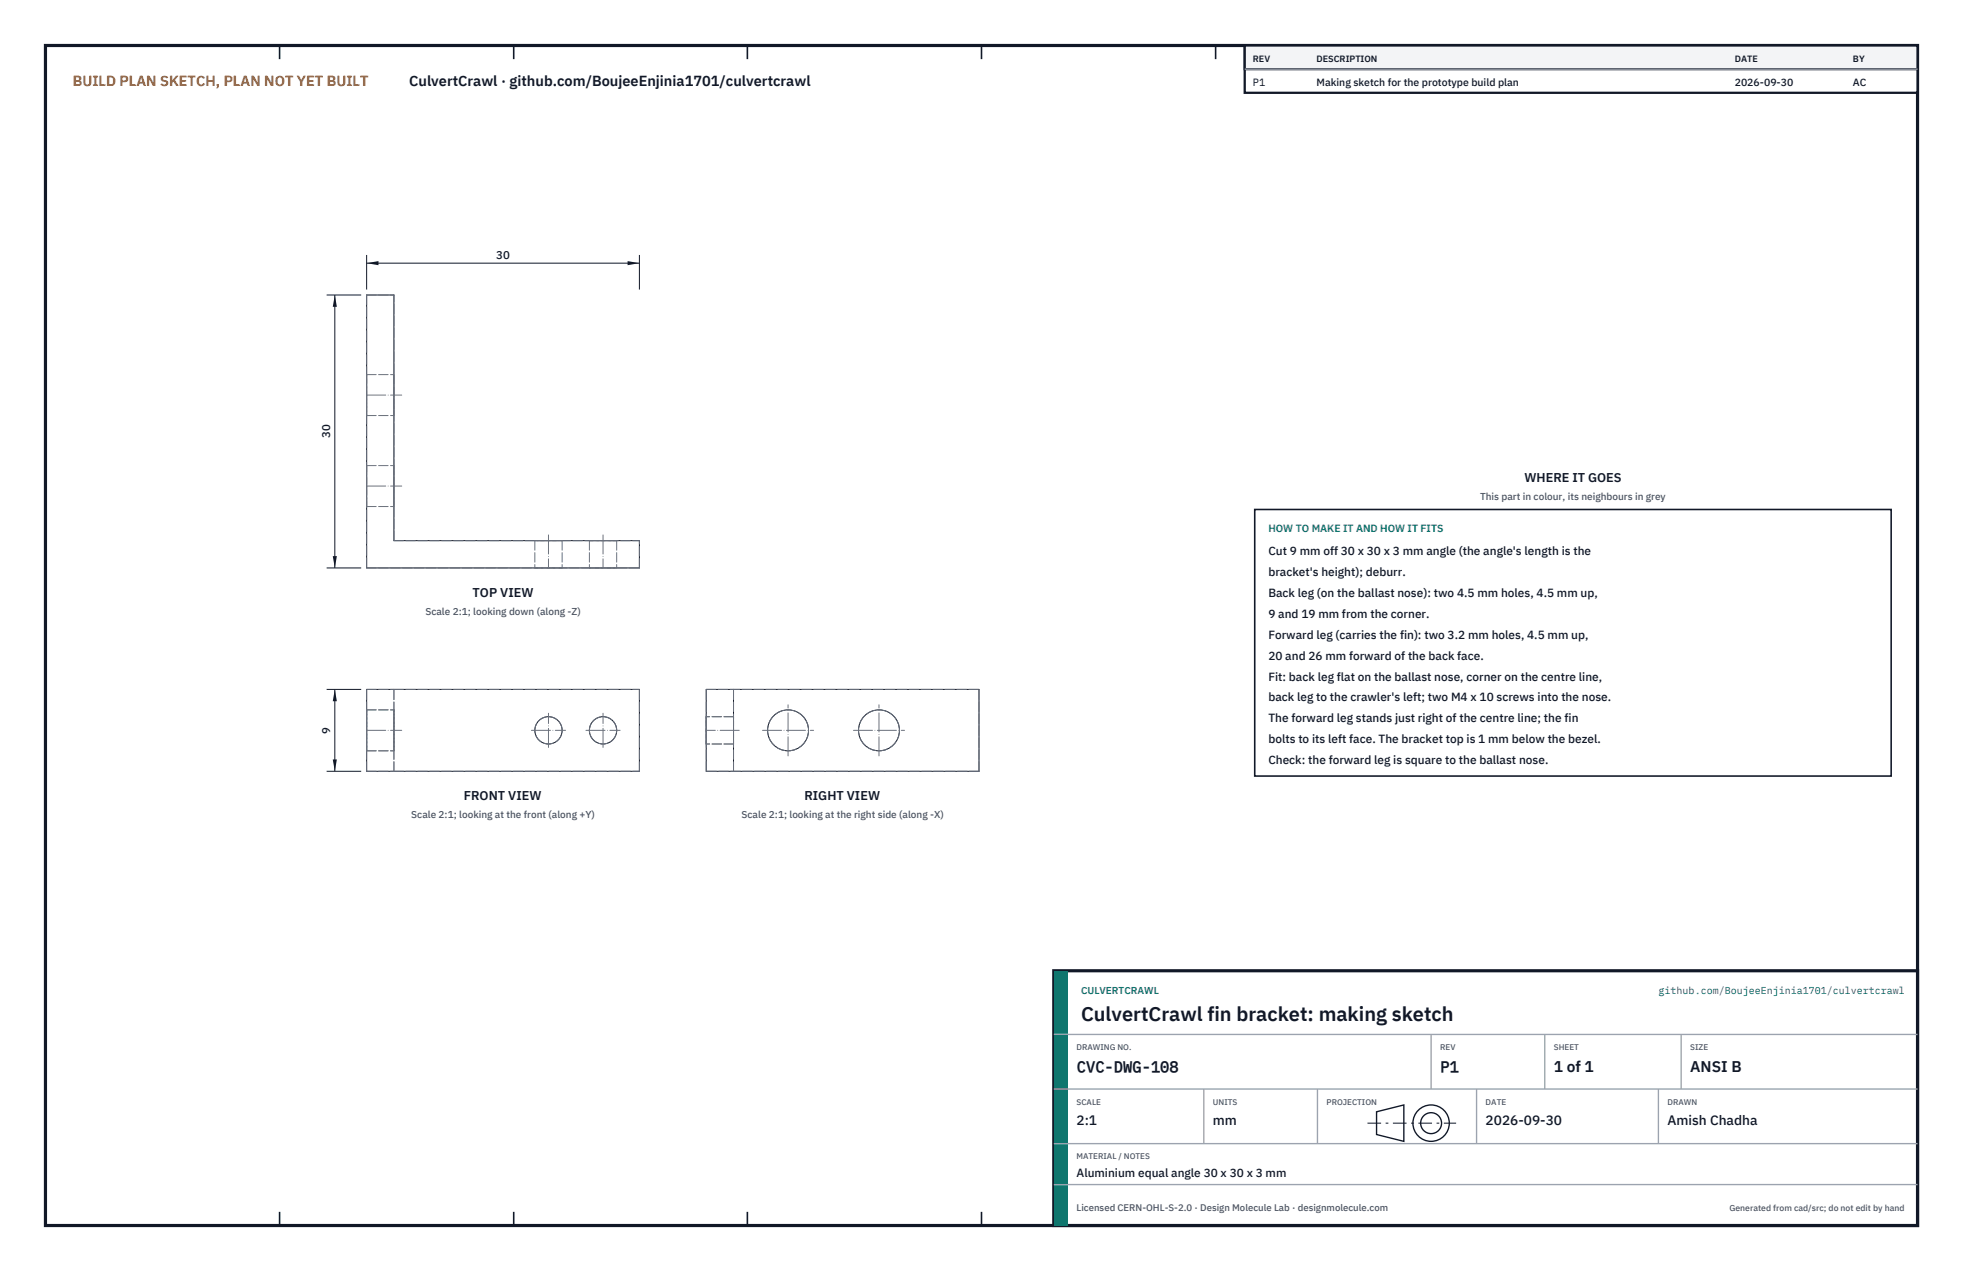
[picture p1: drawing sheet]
<svg xmlns="http://www.w3.org/2000/svg" width="432mm" height="279mm" viewBox="0 0 432 279" stroke-linecap="round" stroke-linejoin="round" font-family="sans-serif">
<defs><g id="words">
<text font-size="4.4" fill="#111827" x="237.8" y="224.4">CulvertCrawl fin bracket: making sketch</text>
<g font-size="3.4" fill="#111827">
<text x="236.8" y="235.6">CVC-DWG-108</text>
<text x="316.8" y="235.6">P1</text>
<text x="341.8" y="235.6">1 of 1</text>
<text x="371.8" y="235.6">ANSI B</text>
</g>
<text font-size="3.2" fill="#b45309" x="16" y="19">BUILD PLAN SKETCH, PLAN NOT YET BUILT</text>
<text font-size="3.2" fill="#111827" x="90" y="19">CulvertCrawl · github.com/BoujeeEnjinia1701/culvertcrawl</text>
<g font-size="3" fill="#111827">
<text x="236.8" y="247.2">2:1</text>
<text x="266.8" y="247.2">mm</text>
<text x="326.8" y="247.2">2026-09-30</text>
<text x="366.8" y="247.2">Amish Chadha</text>
</g>
<g font-size="2.8" fill="#111827">
<text x="335.3" y="106">WHERE IT GOES</text>
<text x="104" y="131.2">TOP VIEW</text>
<text x="102" y="175.9">FRONT VIEW</text>
<text x="177" y="175.9">RIGHT VIEW</text>
</g>
<g font-size="2.6" fill="#111827">
<text x="279" y="122">Cut 9 mm off 30 x 30 x 3 mm angle (the angle's length is the</text>
<text x="279" y="126.6">bracket's height); deburr.</text>
<text x="279" y="131.2">Back leg (on the ballast nose): two 4.5 mm holes, 4.5 mm up,</text>
<text x="279" y="135.8">9 and 19 mm from the corner.</text>
<text x="279" y="140.4">Forward leg (carries the fin): two 3.2 mm holes, 4.5 mm up,</text>
<text x="279" y="145">20 and 26 mm forward of the back face.</text>
<text x="279" y="149.6">Fit: back leg flat on the ballast nose, corner on the centre line,</text>
<text x="279" y="154.2">back leg to the crawler's left; two M4 x 10 screws into the nose.</text>
<text x="279" y="158.8">The forward leg stands just right of the centre line; the fin</text>
<text x="279" y="163.4">bolts to its left face. The bracket top is 1 mm below the bezel.</text>
<text x="279" y="168">Check: the forward leg is square to the ballast nose.</text>
<text x="236.8" y="258.8">Aluminium equal angle 30 x 30 x 3 mm</text>
</g>
<g font-size="2.5" fill="#111827">
<text x="109.2" y="56.8">30</text>
<text x="72.7" y="96.3" transform="rotate(-90 72.7 96.3)">30</text>
<text x="72.7" y="161.3" transform="rotate(-90 72.7 161.3)">9</text>
</g>
<g font-size="2.3" fill="#111827">
<text x="275.6" y="18.8">P1</text>
<text x="289.6" y="18.8">Making sketch for the prototype build plan</text>
<text x="381.6" y="18.8">2026-09-30</text>
<text x="407.6" y="18.8">AC</text>
</g>
<text font-size="2.3" fill="#0f766e" x="279" y="117">HOW TO MAKE IT AND HOW IT FITS</text>
<g font-size="2.2" fill="#4b5563">
<text x="325.6" y="110">This part in colour, its neighbours in grey</text>
<text x="93.6" y="135.2">Scale 2:1; looking down (along -Z)</text>
<text x="90.5" y="179.9">Scale 2:1; looking at the front (along +Y)</text>
<text x="163.1" y="179.9">Scale 2:1; looking at the right side (along -X)</text>
</g>
<g font-size="2.2" fill="#0f766e">
<text x="237.8" y="218.4">CULVERTCRAWL</text>
<text x="364.9" y="218.4">github.com/BoujeeEnjinia1701/culvertcrawl</text>
</g>
<text font-size="2.1" fill="#4b5563" x="236.8" y="266.2">Licensed CERN-OHL-S-2.0 · Design Molecule Lab · designmolecule.com</text>
<g font-size="2" fill="#111827">
<text x="275.6" y="13.6">REV</text>
<text x="289.6" y="13.6">DESCRIPTION</text>
<text x="381.6" y="13.6">DATE</text>
<text x="407.6" y="13.6">BY</text>
</g>
<text font-size="1.9" fill="#4b5563" x="380.4" y="266.2">Generated from cad/src; do not edit by hand</text>
<g font-size="1.8" fill="#4b5563">
<text x="236.8" y="230.8">DRAWING NO.</text>
<text x="316.8" y="230.8">REV</text>
<text x="341.8" y="230.8">SHEET</text>
<text x="371.8" y="230.8">SIZE</text>
<text x="236.8" y="242.8">SCALE</text>
<text x="266.8" y="242.8">UNITS</text>
<text x="291.8" y="242.8">PROJECTION</text>
<text x="326.8" y="242.8">DATE</text>
<text x="366.8" y="242.8">DRAWN</text>
<text x="236.8" y="254.8">MATERIAL / NOTES</text>
</g>
</g></defs>
<path d="M10 10h411.8v259.4h-411.8z" fill="none" stroke="#111827" stroke-width=".7" stroke-linecap="butt"/>
<g fill="none" stroke="#111827" stroke-width=".35">
<path d="M61.5 10v3M113 10v3M164.4 10v3M215.9 10v3M267.4 10v3M318.9 10v3M370.3 10v3M61.5 266.4v3M113 266.4v3M164.4 266.4v3M215.9 266.4v3M267.4 266.4v3"/>
<path d="M318.9 266.4v3M370.3 266.4v3"/>
</g>
<g fill="none" stroke="#111727" stroke-width=".22">
<path d="M80.6 64.9h6v54h54v6h-60zM80.6 151.5h60v18h-60zM155.4 151.5h60v18h-60zM161.4 151.5v18"/>
<circle cx="120.6" cy="160.5" r="3"/>
<circle cx="132.6" cy="160.5" r="3"/>
<circle cx="173.4" cy="160.5" r="4.5"/>
<circle cx="193.3" cy="160.5" r="4.5"/>
</g>
<g fill="none" stroke="#6a7180" stroke-width=".22" stroke-dasharray="2.1 .5">
<path d="M80.6 64.9v60M80.6 64.9h6M80.6 86.9v-4.5M80.6 82.4v9M80.6 91.4v-4.5M80.6 91.4h6M80.6 82.4h6M86.6 86.9v-4.5M86.6 82.4v9M86.6 91.4v-4.5M80.6 106.9v-4.5M80.6 102.4v9"/>
<path d="M80.6 111.4v-4.5M80.6 111.4h6M80.6 102.4h6M86.6 118.9h54M86.6 118.9v-54M86.6 106.9v-4.5M86.6 102.4v9M86.6 111.4v-4.5M117.6 118.9h6.1M117.6 118.9v6M123.7 118.9v6M123.7 118.9h-6.1"/>
<path d="M129.7 118.9h6M129.7 118.9v6M135.7 118.9v6M135.7 118.9h-6M80.6 124.9h60M117.6 124.9h6.1M123.7 124.9h-6.1M129.7 124.9h6M135.7 124.9h-6M140.6 124.9v-6M80.6 156v9.1M80.6 151.5h6"/>
<path d="M80.6 156h6M86.6 151.5h54M86.6 156v9.1M155.4 151.5h60M155.4 157.5v6M161.4 157.5v6M161.4 157.5h-6M80.6 169.5v-18M80.6 165.1v-9.1M80.6 169.5h6M80.6 165.1h6M86.6 169.5h54"/>
<path d="M86.6 169.5v-18M86.6 165.1v-9.1M140.6 169.5v-18M155.4 169.5v-18M155.4 160.5v-3M155.4 163.5v-3M161.4 160.5v-3M161.4 163.5v-3M161.4 169.5v-18M161.4 163.5h-6M215.4 169.5h-60M215.4 169.5v-18"/>
<circle cx="120.6" cy="160.5" r="3"/>
<circle cx="132.6" cy="160.5" r="3"/>
<circle cx="173.4" cy="160.5" r="4.5"/>
<circle cx="193.3" cy="160.5" r="4.5"/>
</g>
<g fill="none" stroke="#6a7180" stroke-width=".22" stroke-dasharray="4.2 .5 0 .5">
<path d="M80.6 86.9h7.8M80.6 106.9h7.8M120.6 117.6v7.3M132.7 117.6v7.3M80.6 160.5h7.8M116.9 160.5h7.5M120.6 164.3v-7.5M128.9 160.5h7.5M132.7 164.3v-7.5M162.6 160.5h-7.2M167.7 160.5h11.3M173.4 166.2v-11.3"/>
<path d="M187.7 160.5h11.3M193.3 166.2v-11.3"/>
</g>
<path d="M80.6 56.1v7.6M80.6 57.8h60M140.6 56.1v7.6" fill="none" stroke="#111827" stroke-width=".22"/>
<path d="M80.6 57.8l2.6-.4v.9zM138 57.4v.9l2.6-.5z" fill="#111827"/>
<path d="M71.8 64.9h7.6M73.7 64.9v60M71.8 124.9h7.6" fill="none" stroke="#111827" stroke-width=".22"/>
<path d="M73.7 64.9l-.5 2.6h.9zM73.2 122.2h.9l-.4 2.7z" fill="#111827"/>
<path d="M71.8 151.5h7.6M73.7 151.5v18M71.8 169.5h7.6" fill="none" stroke="#111827" stroke-width=".22"/>
<path d="M73.7 151.5l-.5 2.7h.9zM73.2 166.9h.9l-.4 2.6z" fill="#111827"/>
<path d="M276 112h140v58.6h-140z" fill="#fff" stroke="#111827" stroke-width=".35"/>
<path d="M273.8 10h148v10.4h-148z" fill="#fff" stroke="#111827" stroke-width=".5"/>
<path d="M273.8 10h148v5.2h-148z" fill="#f3f4f6" stroke="#111827" stroke-width=".5"/>
<path d="M273.8 15.2h148" fill="none" stroke="#9ca3af" stroke-width=".3"/>
<path d="M231.8 213.4h190v56h-190z" fill="#fff" stroke="#111827" stroke-width=".7" stroke-linecap="butt"/>
<path d="M231.8 213.4h3v56h-3z" fill="#0f766e"/>
<path d="M231.8 227.4h190M231.8 239.4h190M264.8 239.4v12M289.8 239.4v12M314.8 227.4v12M324.8 239.4v12M339.8 227.4v12M364.8 239.4v12M369.8 227.4v12M231.8 251.4h190M231.8 260.4h190" fill="none" stroke="#9ca3af" stroke-width=".3"/>
<g fill="none" stroke="#111827" stroke-width=".3">
<path d="M302.8 244.4l6-1.5v8l-6-1.5z"/>
<circle cx="314.8" cy="246.9" r="4"/>
<circle cx="314.8" cy="246.9" r="2.3"/>
</g>
<path d="M300.8 246.9h19.5" fill="none" stroke="#111827" stroke-width=".22" stroke-dasharray="3 1 .6 1" stroke-linecap="butt"/>
<use href="#words"/>
</svg>
